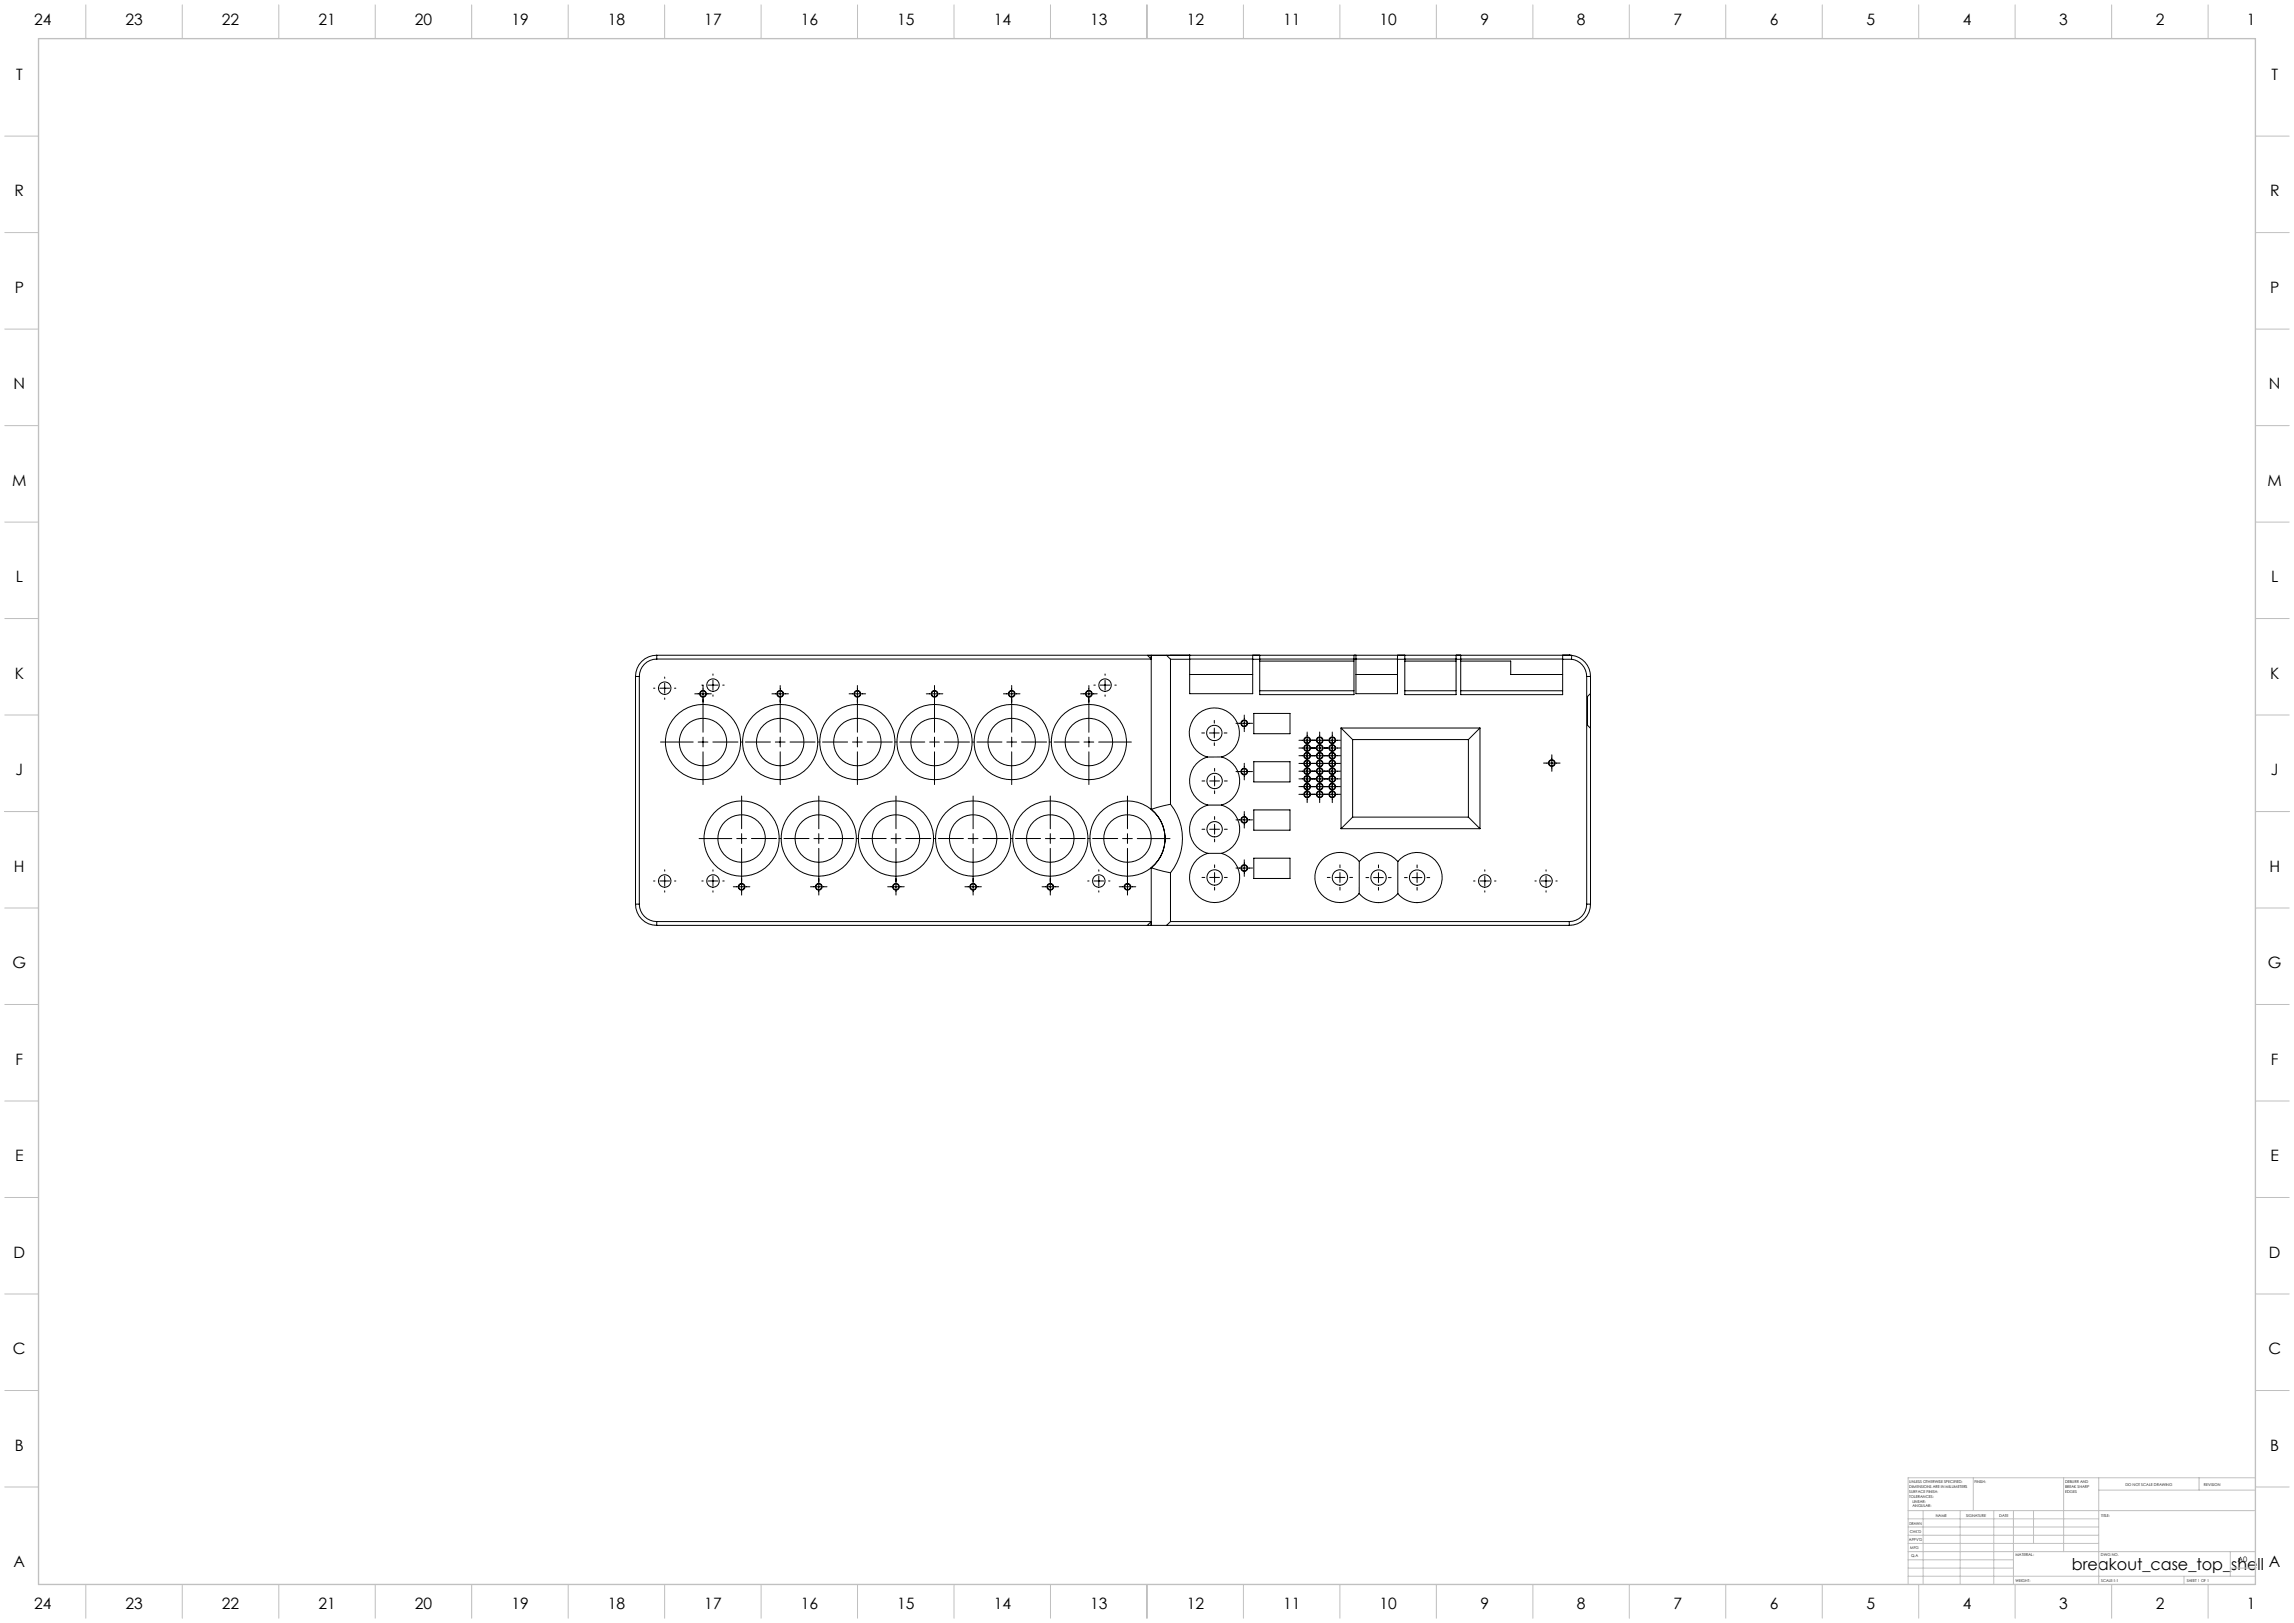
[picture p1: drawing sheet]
<svg xmlns="http://www.w3.org/2000/svg" width="1189mm" height="841mm" viewBox="0 0 1189 841" stroke-linecap="round" stroke-linejoin="round" font-family="sans-serif">
<defs><g id="words">
<text font-size="8.5" x="1074" y="814">breakout_case_top_shell A</text>
<g font-size="8.1">
<text x="18" y="13">24</text>
<text x="65" y="13">23</text>
<text x="115" y="13">22</text>
<text x="165" y="13">21</text>
<text x="215" y="13">20</text>
<text x="265" y="13">19</text>
<text x="315" y="13">18</text>
<text x="365" y="13">17</text>
<text x="415" y="13">16</text>
<text x="465" y="13">15</text>
<text x="515" y="13">14</text>
<text x="565" y="13">13</text>
<text x="615" y="13">12</text>
<text x="665" y="13">11</text>
<text x="715" y="13">10</text>
<text x="767" y="13">9</text>
<text x="817" y="13">8</text>
<text x="867" y="13">7</text>
<text x="917" y="13">6</text>
<text x="967" y="13">5</text>
<text x="1017" y="13">4</text>
<text x="1067" y="13">3</text>
<text x="1117" y="13">2</text>
<text x="1165" y="13">1</text>
<text x="8" y="41">T</text>
<text x="1177" y="41">T</text>
<text x="8" y="102">R</text>
<text x="1177" y="102">R</text>
<text x="8" y="152">P</text>
<text x="1177" y="152">P</text>
<text x="7" y="202">N</text>
<text x="1176" y="202">N</text>
<text x="6" y="252">M</text>
<text x="1175" y="252">M</text>
<text x="8" y="302">L</text>
<text x="1177" y="302">L</text>
<text x="8" y="352">K</text>
<text x="1177" y="352">K</text>
<text x="8" y="402">J</text>
<text x="1177" y="402">J</text>
<text x="7" y="452">H</text>
<text x="1176" y="452">H</text>
<text x="6" y="502">G</text>
<text x="1175" y="502">G</text>
<text x="8" y="552">F</text>
<text x="1177" y="552">F</text>
<text x="8" y="602">E</text>
<text x="1177" y="602">E</text>
<text x="7" y="652">D</text>
<text x="1176" y="652">D</text>
<text x="7" y="702">C</text>
<text x="1176" y="702">C</text>
<text x="8" y="752">B</text>
<text x="1177" y="752">B</text>
<text x="7" y="812">A</text>
<text x="18" y="834">24</text>
<text x="65" y="834">23</text>
<text x="115" y="834">22</text>
<text x="165" y="834">21</text>
<text x="215" y="834">20</text>
<text x="265" y="834">19</text>
<text x="315" y="834">18</text>
<text x="365" y="834">17</text>
<text x="415" y="834">16</text>
<text x="465" y="834">15</text>
<text x="515" y="834">14</text>
<text x="565" y="834">13</text>
<text x="615" y="834">12</text>
<text x="665" y="834">11</text>
<text x="715" y="834">10</text>
<text x="767" y="834">9</text>
<text x="817" y="834">8</text>
<text x="867" y="834">7</text>
<text x="917" y="834">6</text>
<text x="967" y="834">5</text>
<text x="1017" y="834">4</text>
<text x="1067" y="834">3</text>
<text x="1117" y="834">2</text>
<text x="1165" y="834">1</text>
</g>
<text font-size="3.9" x="1160" y="810">A0</text>
<g font-size="2">
<text x="990" y="769">UNLESS OTHERWISE SPECIFIED:</text>
<text x="990" y="771">DIMENSIONS ARE IN MILLIMETERS</text>
<text x="990" y="774">SURFACE FINISH:</text>
<text x="1023" y="769">FINISH:</text>
<text x="1070" y="768">DEBURR AND</text>
<text x="1070" y="771">BREAK SHARP</text>
<text x="1070" y="773">EDGES</text>
<text x="1102" y="770">DO NOT SCALE DRAWING</text>
<text x="1142" y="770">REVISION</text>
<text x="990" y="776">TOLERANCES:</text>
<text x="991" y="779">LINEAR:</text>
<text x="991" y="781">ANGULAR:</text>
<text x="1019" y="786">SIGNATURE</text>
<text x="1036" y="786">DATE</text>
<text x="1089" y="786">TITLE:</text>
<text x="990" y="790">DRAWN</text>
<text x="1003" y="786">NAME</text>
<text x="990" y="794">CHK'D</text>
<text x="989" y="798">APPV'D</text>
<text x="990" y="803">MFG</text>
<text x="991" y="807">Q.A</text>
<text x="1045" y="807">MATERIAL:</text>
<text x="1089" y="807">DWG NO.</text>
<text x="1045" y="820">WEIGHT:</text>
<text x="1089" y="820">SCALE:1:1</text>
<text x="1133" y="820">SHEET 1 OF 1</text>
</g>
</g></defs>
<path d="M369 385h30M409 385h30M449 385h30M489 385h30M529 385h30M389 435h30M429 435h30M469 435h30M509 435h30M549 435h30" fill="none" stroke="#000" stroke-width=".52" stroke-dasharray="15.2 1.3 1.3 1.3" stroke-dashoffset="2.2"/>
<g fill="none" stroke="#000" stroke-width=".52">
<path d="M340 340a11 11 0 0 0-11 11M340 340h475M340 340v2M595 340l2 2h-257M597 340v79M605 340l2 2M617 340h.1M617 340v19h32v-19M653 340v20h49v-20M703 340v19h21v-19M755 340v20h-27v-20M757 340v20h53v-20"/>
<path d="M813 340h.1M813 340h2M815 340a11 11 0 0 1 9 11M815 340v2M329 351h2M329 351v118M331 351v118M339 357h.1M340 342a9 9 0 0 0-9 9M342 357h5M345 351v1M345 354v5"/>
<path d="M350 357h.1M360 360h9M364 355h.1M364 355v24M367 355h5M370 349v1M370 352v6M375 355h.1M400 360h9M404 355v24M440 360h9M444 355v24"/>
<path d="M480 360h9M484 355v24M520 360h9M524 355v24M560 360h9M564 355v24M567 355h1M570 355h5M573 349v1M573 352v6M578 355h1M607 342h208"/>
<path d="M607 342v75M617 350h32M653 358h49M653 343h49M703 350h21M728 358h27M728 343h27M757 358h53M757 343h26v7h27M815 342a9 9 0 0 1 7 9M822 351v118M822 351h2"/>
<path d="M824 351v118M824 359l-1 2v15l1 1M345 362h.1M370 360v1M573 360v1M623 380h1M627 380h5M629 373v2M629 377v5M634 380h2M641 375h8M645 371v8"/>
<path d="M650 370h19v10h-19zM678 379v37M684 379v37M691 379v37M695 377v52M695 377l6 6M695 377h72M767 377l-6 6M767 377v52M342 385h17M362 385h5M364 382v5"/>
<path d="M364 390v17M402 385h5M404 382v5M404 390v17M442 385h5M444 382v5M444 390v17M482 385h5M484 382v5M484 390v17M522 385h5M524 382v5"/>
<path d="M524 390v17M562 385h5M564 382v5M564 390v17M569 385h17M626 392a13 13 0 0 0-9 13 13 13 0 0 0 9 12M629 385v1M630 398v2M633 392a13 13 0 0 1 10 13 13 13 0 0 1-10 12M633 392h-7M633 392a13 13 0 0 0 7-20 13 13 0 0 0-21 0 13 13 0 0 0 7 20M641 400h8"/>
<path d="M645 396v8M650 395h19v10h-19zM673 400h22M673 396h22M673 392h22M673 388h22M673 384h22M701 383v40M701 383h60M761 383v40M800 395h9M804 391v9"/>
<path d="M384 412v17M424 412v17M464 412v17M504 412v17M544 412v17M584 412v17M597 419a19 19 0 0 1 0 31M607 417l-10 2M607 417a29 29 0 0 1 0 35M623 405h1M626 417h7M626 417a13 13 0 0 0-9 13 13 13 0 0 0 9 12"/>
<path d="M627 405h5M630 402v5M630 410v1M633 417a13 13 0 0 1 10 13 13 13 0 0 1-10 12M635 405h1M650 420h19v10h-19zM673 408h22M673 404h22M673 412h22M362 435h17M382 435h5M384 432v5"/>
<path d="M384 440v24M422 435h5M424 432v5M424 440v24M462 435h5M464 432v5M464 440v24M502 435h5M504 432v5M504 440v24M542 435h5M544 432v5"/>
<path d="M544 440v24M582 435h5M584 432v5M584 440v24M589 435h17M623 430h1M627 430h5M630 423v2M630 427v5M630 435v1M635 430h1M641 425h8"/>
<path d="M645 421v8M695 429h72M701 423l-6 6M701 423h60M761 423l6 6M339 457h.1M342 457h5M345 451h.1M345 454v5M350 457h.1M364 457h.1M367 457h5"/>
<path d="M370 451h.1M370 454v5M375 457h.1M380 460h9M420 460h9M460 460h9M500 460h9M540 460h9M564 457h.1M567 457h5M570 451h.1M570 454v5"/>
<path d="M575 457h.1M580 460h9M597 450l10 2M597 450v30M607 452v26M623 455h1M626 442h7M626 442a13 13 0 0 0-7 20 13 13 0 0 0 21 0 13 13 0 0 0-7-20M627 455h5M630 448v2M630 452v5M630 460v1"/>
<path d="M635 455h1M641 450h8M645 446v8M650 445h19v10h-19zM688 455h1M692 455h5M695 448v2M695 452v5M695 460v1M700 455h1M705 446l-1 17M705 446a13 13 0 0 1 19 0"/>
<path d="M705 446a13 13 0 0 0-19-1 13 13 0 0 0 0 19 13 13 0 0 0 18-1M708 455h1M712 455h5M714 448v2M714 452v5M714 460v1M720 455h1M724 446a13 13 0 0 1 19-1 13 13 0 0 1 0 19 13 13 0 0 1-19-1M724 446v17M728 455h1M732 455h5M734 448v2"/>
<path d="M734 452v5M734 460v1M740 455h1M764 457h1M767 457h5M770 451h.1M770 454v5M775 457h.1M796 457h.1M799 457h5M801 451h.1M801 454v5"/>
<path d="M806 457h1M329 469a11 11 0 0 0 11 11M329 469h2M331 469a9 9 0 0 0 9 9M340 478h257l-2 2M340 480h473M340 478v2M345 462h.1M370 462h.1M570 462h.1M607 478h206M607 478l-2 2"/>
<path d="M704 463a13 13 0 0 0 20 0M770 462h.1M801 462h.1M813 478v2M822 469a9 9 0 0 1-9 9M822 469h2M824 469a11 11 0 0 1-11 11"/>
<circle cx="345" cy="357" r="3"/>
<circle cx="364" cy="360" r="1.5"/>
<circle cx="364" cy="360" r="1.7"/>
<circle cx="370" cy="355" r="3"/>
<circle cx="404" cy="360" r="1.5"/>
<circle cx="404" cy="360" r="1.7"/>
<circle cx="444" cy="360" r="1.5"/>
<circle cx="444" cy="360" r="1.7"/>
<circle cx="484" cy="360" r="1.7"/>
<circle cx="484" cy="360" r="1.5"/>
<circle cx="524" cy="360" r="1.7"/>
<circle cx="524" cy="360" r="1.5"/>
<circle cx="564" cy="360" r="1.5"/>
<circle cx="564" cy="360" r="1.7"/>
<circle cx="573" cy="355" r="3"/>
<circle cx="629" cy="380" r="4"/>
<circle cx="645" cy="375" r="1.8"/>
<circle cx="645" cy="375" r="1.5"/>
<circle cx="364" cy="385" r="20"/>
<circle cx="364" cy="385" r="12"/>
<circle cx="404" cy="385" r="19"/>
<circle cx="404" cy="385" r="12"/>
<circle cx="444" cy="385" r="19"/>
<circle cx="444" cy="385" r="12"/>
<circle cx="484" cy="385" r="19"/>
<circle cx="484" cy="385" r="12"/>
<circle cx="524" cy="385" r="20"/>
<circle cx="524" cy="385" r="12"/>
<circle cx="564" cy="385" r="20"/>
<circle cx="564" cy="385" r="12"/>
<circle cx="645" cy="400" r="1.4"/>
<circle cx="645" cy="400" r="1.8"/>
<circle cx="678" cy="392" r="1.4"/>
<circle cx="678" cy="400" r="1.4"/>
<circle cx="678" cy="384" r="1.5"/>
<circle cx="678" cy="396" r="1.8"/>
<circle cx="678" cy="392" r="1.8"/>
<circle cx="678" cy="384" r="1.8"/>
<circle cx="678" cy="396" r="1.5"/>
<circle cx="678" cy="388" r="1.5"/>
<circle cx="678" cy="388" r="1.7"/>
<circle cx="678" cy="400" r="1.7"/>
<circle cx="684" cy="396" r="1.8"/>
<circle cx="684" cy="392" r="1.8"/>
<circle cx="684" cy="384" r="1.8"/>
<circle cx="684" cy="400" r="1.5"/>
<circle cx="684" cy="392" r="1.5"/>
<circle cx="684" cy="388" r="1.7"/>
<circle cx="684" cy="400" r="1.7"/>
<circle cx="684" cy="384" r="1.5"/>
<circle cx="684" cy="396" r="1.5"/>
<circle cx="684" cy="388" r="1.5"/>
<circle cx="691" cy="392" r="1.5"/>
<circle cx="691" cy="400" r="1.5"/>
<circle cx="691" cy="384" r="1.5"/>
<circle cx="691" cy="396" r="1.5"/>
<circle cx="691" cy="388" r="1.5"/>
<circle cx="691" cy="396" r="1.8"/>
<circle cx="691" cy="384" r="1.8"/>
<circle cx="691" cy="392" r="1.8"/>
<circle cx="691" cy="388" r="1.7"/>
<circle cx="691" cy="400" r="1.7"/>
<circle cx="804" cy="395" r="1.7"/>
<circle cx="804" cy="395" r="1.5"/>
<circle cx="630" cy="405" r="4"/>
<circle cx="678" cy="412" r="1.4"/>
<circle cx="678" cy="408" r="1.8"/>
<circle cx="678" cy="404" r="1.5"/>
<circle cx="678" cy="412" r="1.8"/>
<circle cx="678" cy="404" r="1.8"/>
<circle cx="678" cy="408" r="1.5"/>
<circle cx="684" cy="408" r="1.8"/>
<circle cx="684" cy="412" r="1.8"/>
<circle cx="684" cy="404" r="1.8"/>
<circle cx="684" cy="412" r="1.5"/>
<circle cx="684" cy="404" r="1.5"/>
<circle cx="684" cy="408" r="1.5"/>
<circle cx="691" cy="412" r="1.5"/>
<circle cx="691" cy="404" r="1.5"/>
<circle cx="691" cy="408" r="1.5"/>
<circle cx="691" cy="408" r="1.8"/>
<circle cx="691" cy="404" r="1.8"/>
<circle cx="691" cy="412" r="1.8"/>
<circle cx="384" cy="435" r="20"/>
<circle cx="384" cy="435" r="12"/>
<circle cx="424" cy="435" r="12"/>
<circle cx="424" cy="435" r="20"/>
<circle cx="464" cy="435" r="12"/>
<circle cx="464" cy="435" r="20"/>
<circle cx="504" cy="435" r="12"/>
<circle cx="504" cy="435" r="20"/>
<circle cx="544" cy="435" r="20"/>
<circle cx="544" cy="435" r="12"/>
<circle cx="584" cy="435" r="12"/>
<circle cx="584" cy="435" r="20"/>
<circle cx="630" cy="430" r="4"/>
<circle cx="645" cy="425" r="1.5"/>
<circle cx="645" cy="425" r="1.7"/>
<circle cx="345" cy="457" r="3"/>
<circle cx="370" cy="457" r="3"/>
<circle cx="384" cy="460" r="1.8"/>
<circle cx="384" cy="460" r="1.5"/>
<circle cx="424" cy="460" r="1.5"/>
<circle cx="424" cy="460" r="1.8"/>
<circle cx="464" cy="460" r="1.8"/>
<circle cx="464" cy="460" r="1.5"/>
<circle cx="504" cy="460" r="1.8"/>
<circle cx="504" cy="460" r="1.5"/>
<circle cx="544" cy="460" r="1.8"/>
<circle cx="544" cy="460" r="1.5"/>
<circle cx="570" cy="457" r="3"/>
<circle cx="584" cy="460" r="1.8"/>
<circle cx="584" cy="460" r="1.5"/>
<circle cx="630" cy="455" r="4"/>
<circle cx="645" cy="450" r="1.5"/>
<circle cx="645" cy="450" r="1.8"/>
<circle cx="694" cy="455" r="4"/>
<circle cx="714" cy="455" r="4"/>
<circle cx="735" cy="455" r="4"/>
<circle cx="770" cy="457" r="3"/>
<circle cx="801" cy="457" r="3"/>
</g>
<g fill="none" stroke="#c0c0c0" stroke-width=".52">
<path d="M44 3v17M94 3v17M144 3v17M194 3v17M244 3v17M294 3v17M344 3v17M394 3v17M444 3v17M494 3v17M544 3v17M594 3v17"/>
<path d="M644 3v17M694 3v17M744 3v17M794 3v17M844 3v17M894 3v17M944 3v17M994 3v17M1044 3v17M1094 3v17M1144 3v17M2 71h18"/>
<path d="M1169 71h17M2 121h18M1169 121h17M2 171h18M1169 171h17M2 221h18M1169 221h17M2 271h18M1169 271h17M2 321h18M1169 321h17M2 371h18"/>
<path d="M1169 371h17M2 421h18M1169 421h17M2 471h18M1169 471h17M2 521h18M1169 521h17M2 571h18M1169 571h17M2 621h18M1169 621h17M2 671h18"/>
<path d="M1169 671h17M2 721h18M1169 721h17M2 771h18M1023 766v17M1070 766v38M1088 766v55M1088 772h81M1140 766v6M1169 766h-180v55M1169 771h17M989 783h180"/>
<path d="M989 800h99M989 796h99M989 791h99M989 787h99M997 783v38M1016 783v38M1033 783v38M1044 783v38M1054 783v17M989 817h180M989 813h55M989 808h55"/>
<path d="M989 804h180M1132 817v4M1156 813h13M1156 804v13M44 821v18M94 821v18M144 821v18M194 821v18M244 821v18M294 821v18M344 821v18M394 821v18"/>
<path d="M444 821v18M494 821v18M544 821v18M594 821v18M644 821v18M694 821v18M744 821v18M794 821v18M844 821v18M894 821v18M944 821v18M994 821v18"/>
<path d="M1044 821v18M1094 821v18M1144 821v18"/>
</g>
<path d="M20 20h1149v801h-1149z" fill="none" stroke="#c0c0c0" stroke-width=".7"/>
<use href="#words"/>
</svg>
